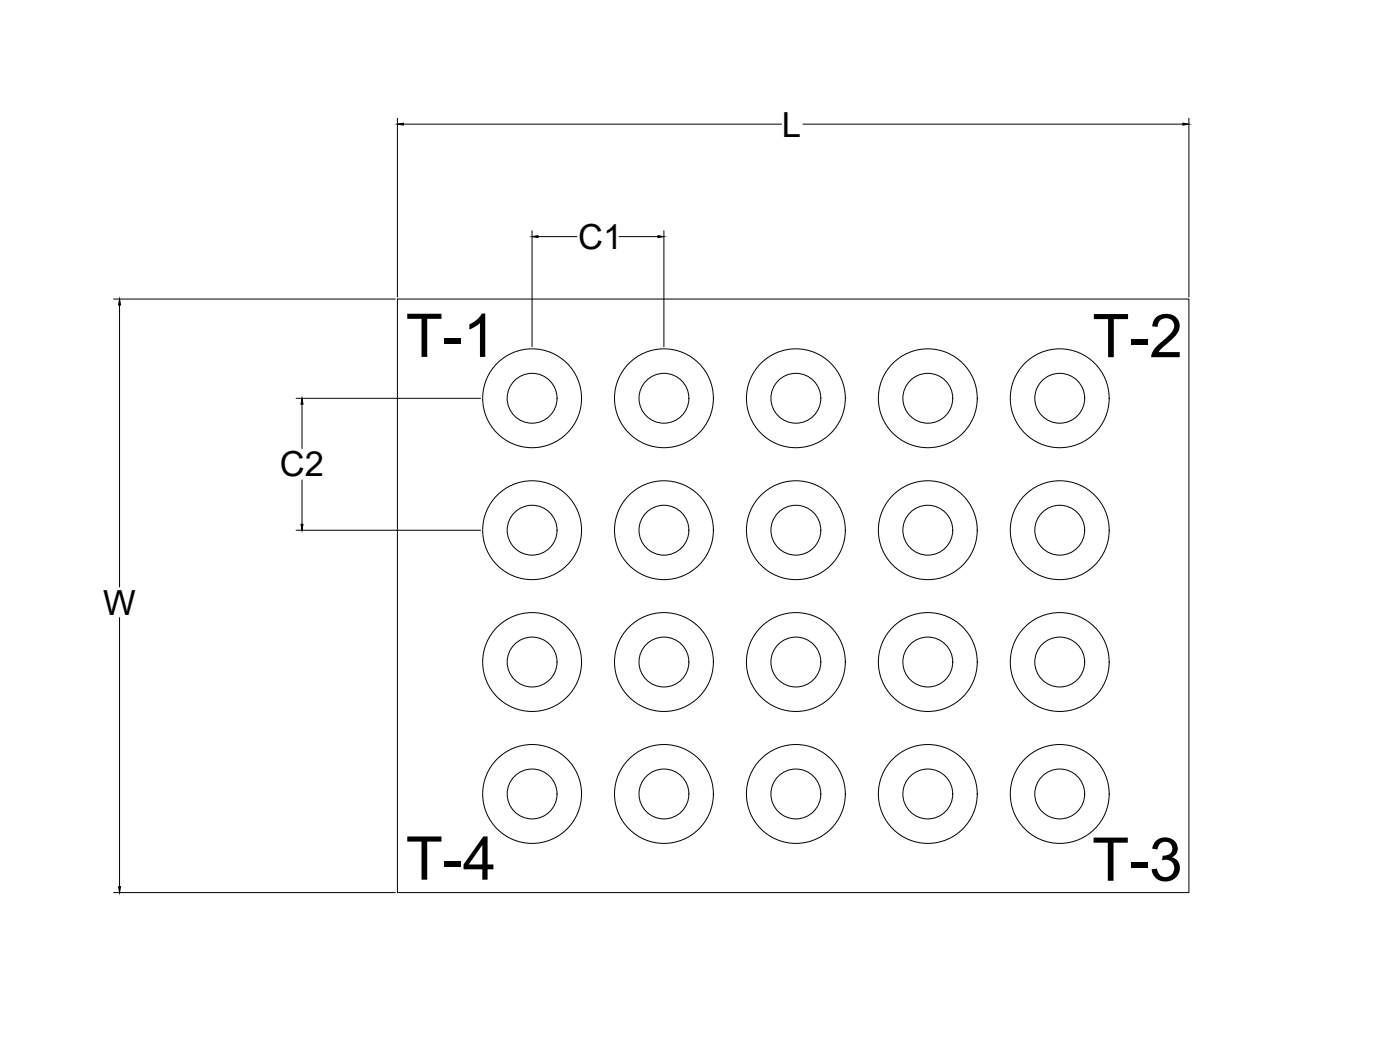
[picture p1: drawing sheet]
<svg xmlns="http://www.w3.org/2000/svg" width="610mm" height="457mm" viewBox="0 0 610 457" stroke-linecap="round" stroke-linejoin="round" font-family="sans-serif">
<defs><g id="words">
<g font-size="26.3">
<text x="176.7" y="155.4">T-1</text>
<text x="475.7" y="155.5">T-2</text>
<text x="176.7" y="383">T-4</text>
<text x="475.6" y="383.5">T-3</text>
</g>
<g font-size="15">
<text x="340.5" y="59.4">L</text>
<text x="251.8" y="108.3">C1</text>
<text x="121.9" y="207.4">C2</text>
<text x="44.9" y="267.7">W</text>
</g>
</g></defs>
<!-- layer: 0 -->
<g fill="none" stroke="#000" stroke-width=".44">
<path d="M173 51.5v77.8M175.6 54.1h164.7M349.6 54.1h165.5M517.7 51.5v77.8M231.7 100.5v50.5M234.3 103h16.9M269.5 103h17M289.1 100.5v50.5M49.5 130.2h122.7M52.1 132.8v122.8M173 130.2h344.7v258.5h-344.7zM128.9 173.4h80.3"/>
<path d="M131.5 176v19.3M131.5 209v19.3M128.9 230.9h80.3M52.1 268.9v117.2M49.5 388.7h122.7"/>
<circle cx="231.7" cy="173.4" r="21.5"/>
<circle cx="231.7" cy="173.4" r="10.9"/>
<circle cx="289.1" cy="173.4" r="21.5"/>
<circle cx="289.1" cy="173.4" r="10.9"/>
<circle cx="346.5" cy="173.4" r="21.5"/>
<circle cx="346.5" cy="173.4" r="10.9"/>
<circle cx="404" cy="173.4" r="21.5"/>
<circle cx="404" cy="173.4" r="10.9"/>
<circle cx="461.4" cy="173.4" r="21.5"/>
<circle cx="461.4" cy="173.4" r="10.9"/>
<circle cx="231.7" cy="230.9" r="21.5"/>
<circle cx="231.7" cy="230.9" r="10.9"/>
<circle cx="289.1" cy="230.9" r="21.5"/>
<circle cx="289.1" cy="230.9" r="10.9"/>
<circle cx="346.5" cy="230.9" r="21.5"/>
<circle cx="346.5" cy="230.9" r="10.9"/>
<circle cx="404" cy="230.9" r="21.5"/>
<circle cx="404" cy="230.9" r="10.9"/>
<circle cx="461.4" cy="230.9" r="21.5"/>
<circle cx="461.4" cy="230.9" r="10.9"/>
<circle cx="231.7" cy="288.3" r="21.5"/>
<circle cx="231.7" cy="288.3" r="10.9"/>
<circle cx="289.1" cy="288.3" r="21.5"/>
<circle cx="289.1" cy="288.3" r="10.9"/>
<circle cx="346.5" cy="288.3" r="21.5"/>
<circle cx="346.5" cy="288.3" r="10.9"/>
<circle cx="404" cy="288.3" r="21.5"/>
<circle cx="404" cy="288.3" r="10.9"/>
<circle cx="461.4" cy="288.3" r="21.5"/>
<circle cx="461.4" cy="288.3" r="10.9"/>
<circle cx="231.7" cy="345.7" r="21.5"/>
<circle cx="231.7" cy="345.7" r="10.9"/>
<circle cx="289.1" cy="345.7" r="21.5"/>
<circle cx="289.1" cy="345.7" r="10.9"/>
<circle cx="346.5" cy="345.7" r="21.5"/>
<circle cx="346.5" cy="345.7" r="10.9"/>
<circle cx="404" cy="345.7" r="21.5"/>
<circle cx="404" cy="345.7" r="10.9"/>
<circle cx="461.4" cy="345.7" r="21.5"/>
<circle cx="461.4" cy="345.7" r="10.9"/>
</g>
<path d="M173 54.1l2.6-.5v.9zM515.1 53.6l2.6 .5-2.6 .4zM231.7 103l2.6-.4v.9zM286.5 102.6l2.6 .4-2.6 .5zM52.1 130.2l.4 2.6h-.9zM131.5 173.4l.4 2.6h-.9zM131 228.3h.9l-.4 2.6zM51.6 386.1h.9l-.4 2.6z" fill="#000" stroke="#000" stroke-width=".44"/>
<use href="#words"/>
</svg>
